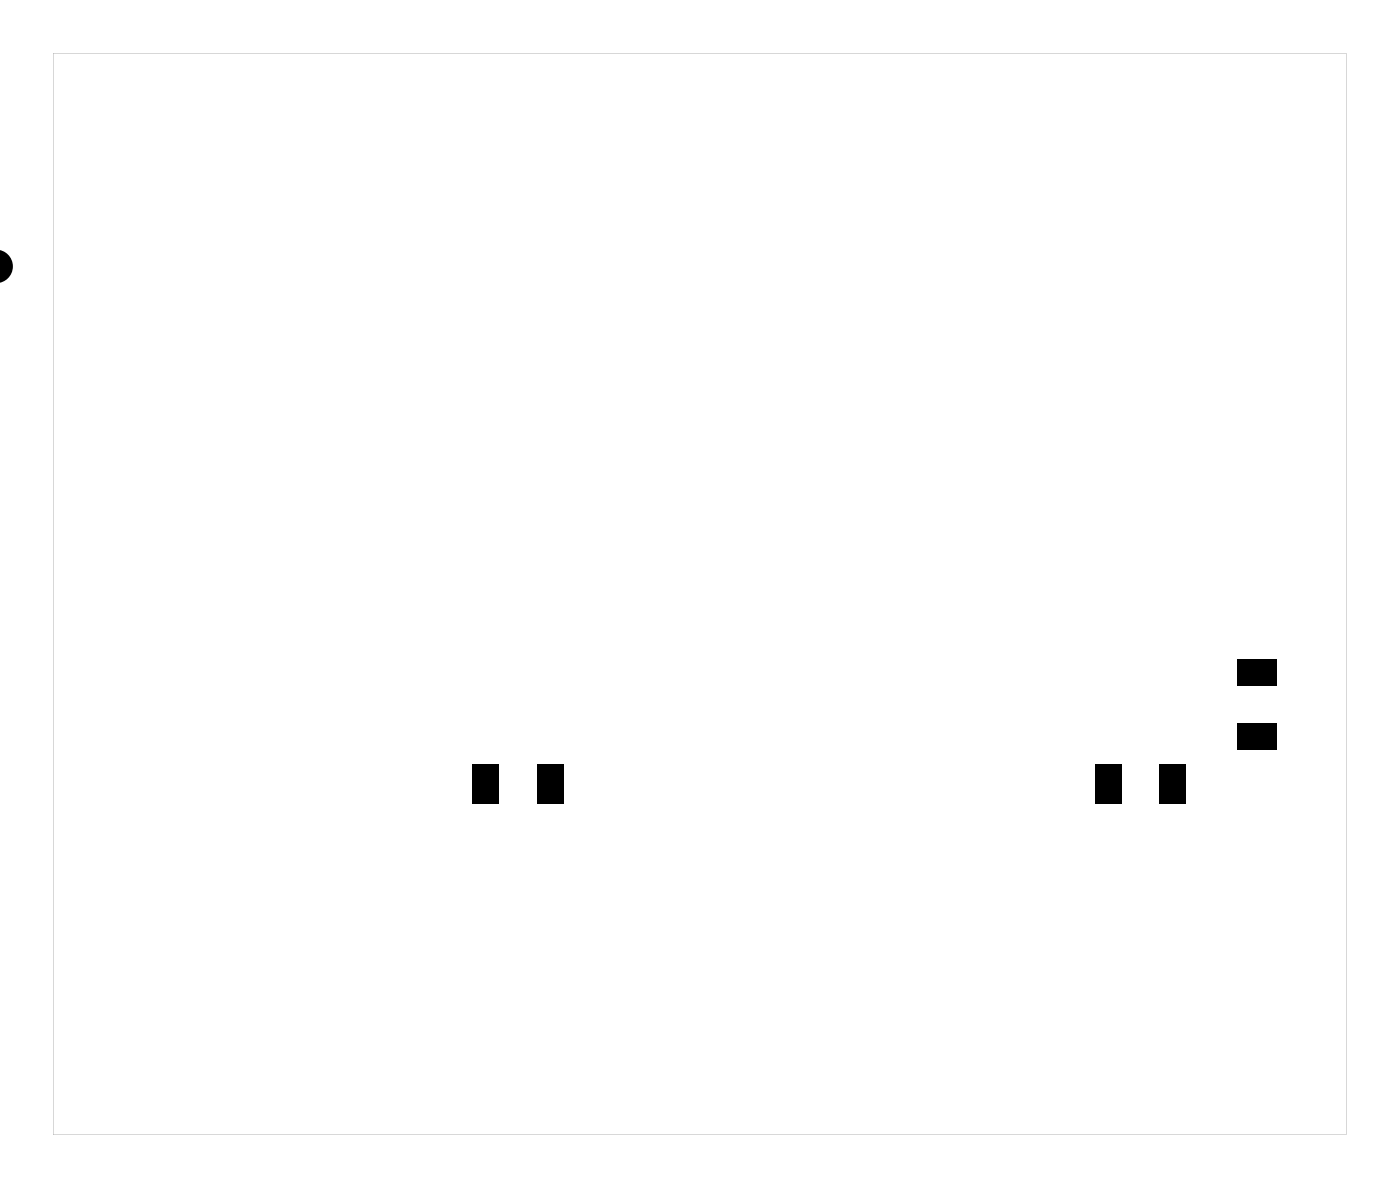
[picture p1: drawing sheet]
<svg xmlns="http://www.w3.org/2000/svg" width="96mm" height="81mm" viewBox="0 0 96 81" stroke-linecap="round" stroke-linejoin="round" font-family="sans-serif">
<g fill="#000">
<path d="M32.3 52.1h1.8v2.7h-1.8zM36.7 52.1h1.8v2.7h-1.8zM74.8 52.1h1.8v2.7h-1.8zM79.2 52.1h1.8v2.7h-1.8zM84.5 49.4h2.7v1.8h-2.7zM84.5 45h2.7v1.8h-2.7z"/>
<path d="M3.6 3.6h88.3v73.8h-88.3zM3.6 3.6v73.8h88.3v-73.8z"/>
</g>
<path d="M-.1 17a1.17 1.17 0 0 1 1 1.2 1.17 1.17 0 0 1-1 1.1z" fill-rule="evenodd" fill="#000"/>
</svg>
